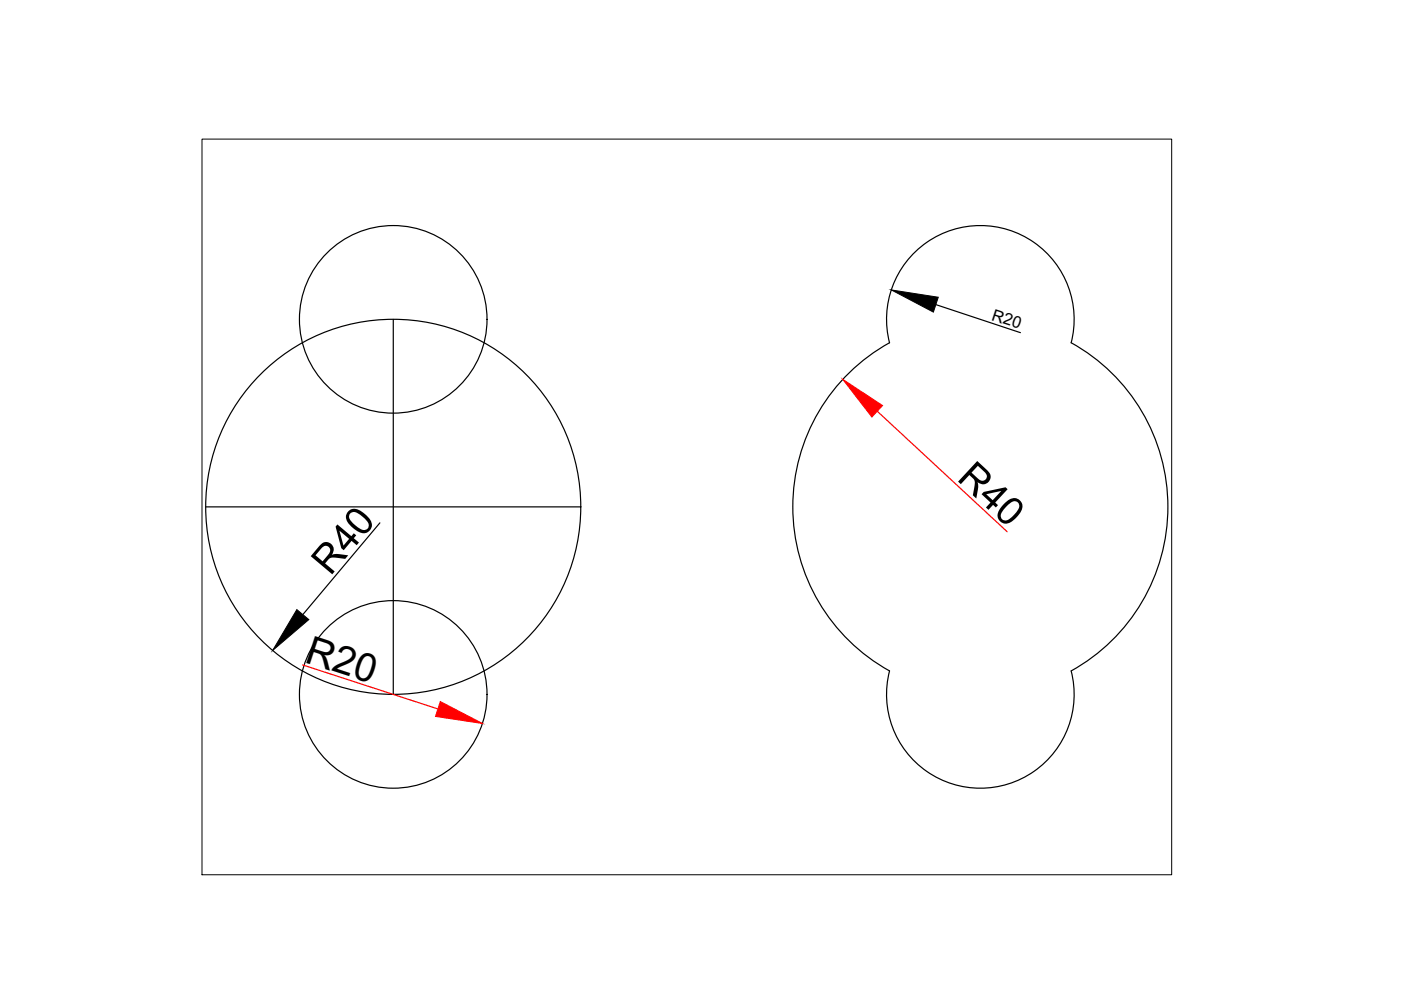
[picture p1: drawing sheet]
<svg xmlns="http://www.w3.org/2000/svg" width="297mm" height="210mm" viewBox="0 0 297 210" stroke-linecap="round" stroke-linejoin="round" font-family="sans-serif">
<defs><g id="words">
<g font-size="8.3">
<text x="202.7" y="101.7" transform="rotate(43 202.7 101.7)">R40</text>
<text x="70" y="122.3" transform="rotate(-50 70 122.3)">R40</text>
<text x="64.4" y="140.3" transform="rotate(18 64.4 140.3)">R20</text>
</g>
<text font-size="3.5" x="210.1" y="67.8" transform="rotate(18 210.1 67.8)">R20</text>
</g></defs>
<!-- layer: 0 -->
<g fill="none" stroke="#000" stroke-width=".25">
<path d="M194.1 53.3a19.9 19.9 0 0 1 23.8-2.8 19.9 19.9 0 0 1 9.2 22.2 39.8 39.8 0 0 1 0 69.6 19.9 19.9 0 0 1-19.2 24.8 19.9 19.9 0 0 1-19.3-24.8 39.8 39.8 0 0 1 0-69.6 19.9 19.9 0 0 1 5.5-19.4zM83.4 67.7v79.5M198.4 64.6l18 5.9M43.6 107.5h79.6M80.5 110.9l-16.3 19.4"/>
<circle cx="83.4" cy="67.7" r="19.9"/>
<circle cx="83.4" cy="107.5" r="39.8"/>
<circle cx="83.4" cy="147.2" r="19.9"/>
</g>
<path d="M189 61.5l9.9 1.5-1 3.2zM62.9 129.3l2.6 2.1-7.7 6.5z" fill="#000" stroke="#000" stroke-width=".21"/>
<path d="M186 87.2l27.5 25.5M64.2 141l28.6 9.3" fill="none" stroke="#f00" stroke-width=".25"/>
<g fill="#f00" stroke="#f00" stroke-width=".21">
<path d="M93.4 148.7l8.9 4.7-10-1.5z"/>
<path d="M178.7 80.4l8.4 5.6-2.2 2.4z"/>
</g>
<path d="M42.8 29.5h205.6v156h-205.6z" fill="none" stroke="#000" stroke-width=".21"/>
<use href="#words"/>
</svg>
